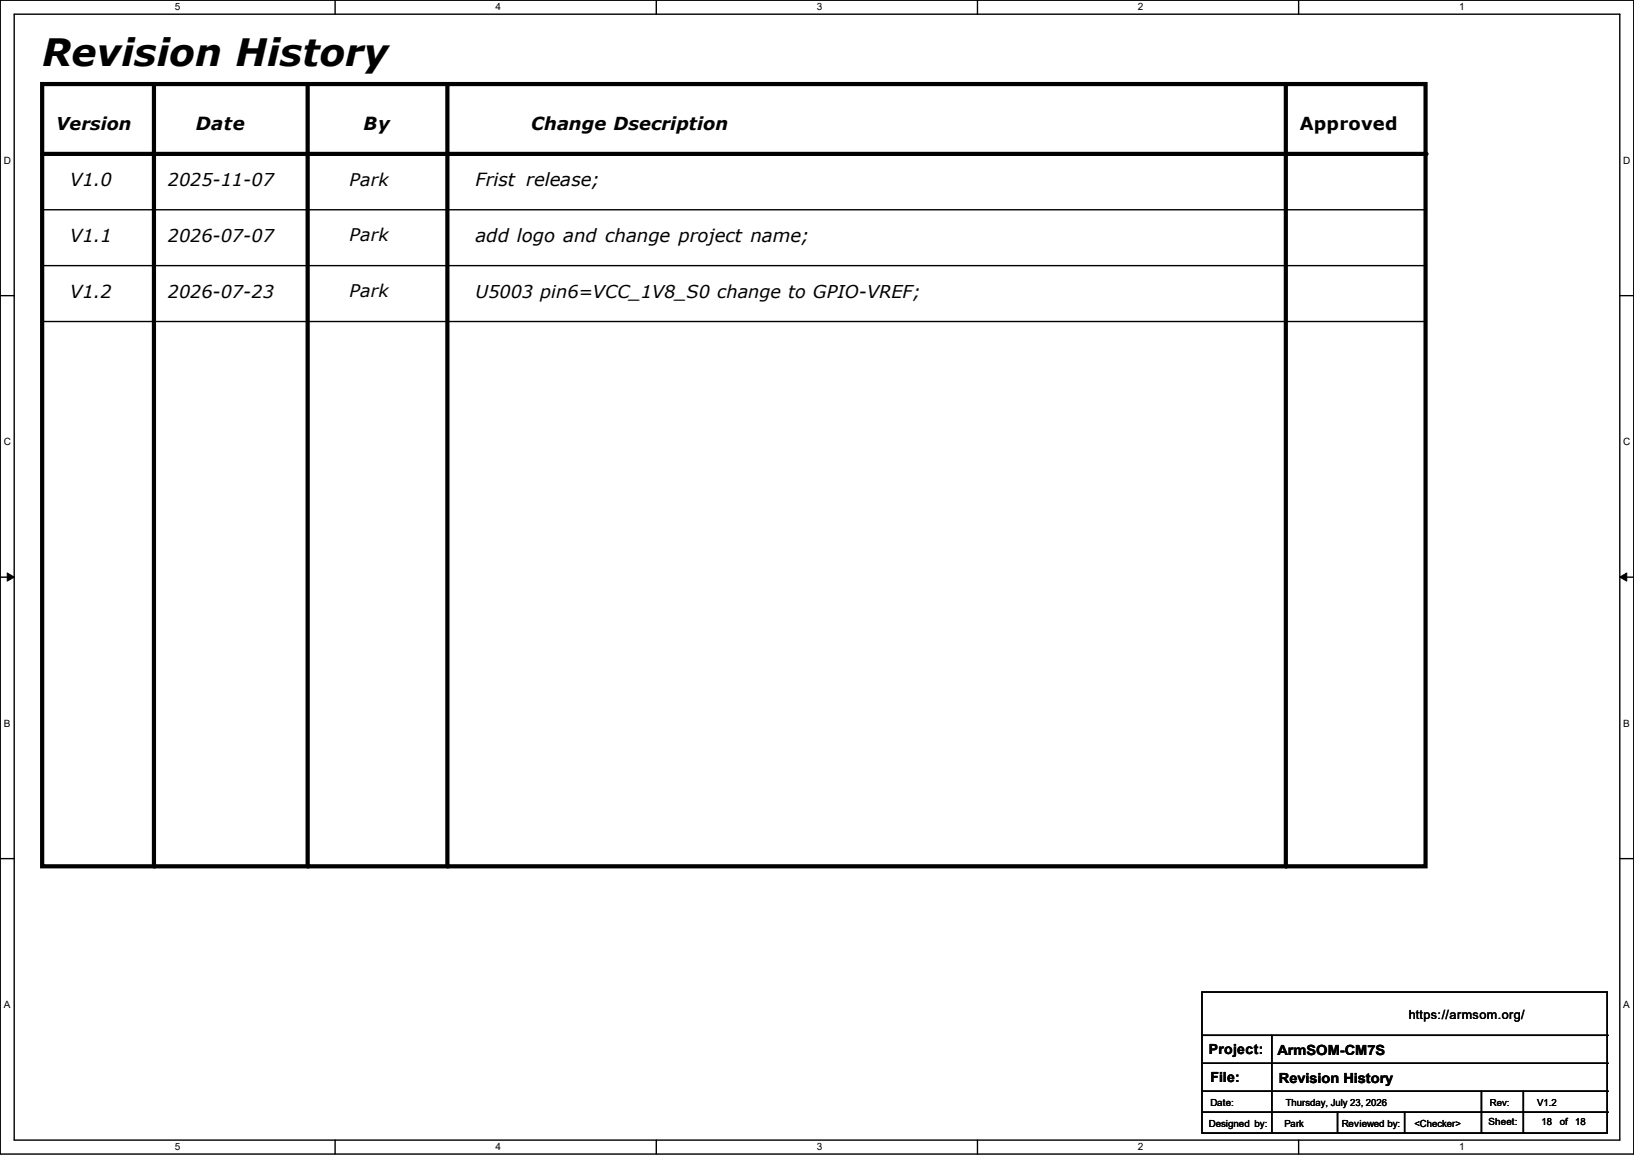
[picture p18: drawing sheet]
<svg xmlns="http://www.w3.org/2000/svg" width="297mm" height="210mm" viewBox="0 0 297 210" stroke-linecap="round" stroke-linejoin="round" font-family="sans-serif">
<defs><g id="words">
<text font-size="6.9" x="7.7" y="12">Revision History</text>
<g font-size="3.3">
<text x="35.6" y="23.7">Date</text>
<text x="66.1" y="23.7">By</text>
<text x="96.6" y="23.6">Change Dsecription</text>
<text x="236.3" y="23.6">Approved</text>
<text x="12.7" y="33.8">V1.0</text>
<text x="86.4" y="33.8">Frist release;</text>
<text x="12.7" y="43.9">V1.1</text>
<text x="86.4" y="44">add logo and change project name;</text>
<text x="12.7" y="54.1">V1.2</text>
</g>
<g font-size="3.2">
<text x="10.2" y="23.6">Version</text>
<text x="30.5" y="33.8">2025-11-07</text>
<text x="63.5" y="33.7">Park</text>
<text x="30.5" y="43.9">2026-07-07</text>
<text x="63.5" y="43.9">Park</text>
<text x="30.5" y="54.1">2026-07-23</text>
<text x="63.5" y="54.1">Park</text>
<text x="86.4" y="54.1">U5003 pin6=VCC_1V8_S0 change to GPIO-VREF;</text>
</g>
<g font-size="2.5">
<text x="219.8" y="191.6">Project:</text>
<text x="232.2" y="191.9">ArmSOM-CM7S</text>
<text x="220" y="196.7">File:</text>
<text x="232.5" y="197">Revision History</text>
</g>
<text font-size="2.3" x="256.1" y="185.3">https://armsom.org/</text>
<g font-size="1.8">
<text x="31.7" y="1.9">5</text>
<text x="90.1" y="1.9">4</text>
<text x="148.5" y="1.9">3</text>
<text x="206.8" y="1.9">2</text>
<text x="265.2" y="1.9">1</text>
<text x=".7" y="29.8">D</text>
<text x="295.1" y="29.8">D</text>
<text x=".7" y="80.9">C</text>
<text x="295.1" y="80.9">C</text>
<text x=".7" y="132.1">B</text>
<text x="295.1" y="132.1">B</text>
<text x=".7" y="183.3">A</text>
<text x="295.1" y="183.3">A</text>
<text x="220" y="201">Date:</text>
<text x="233.7" y="201">Thursday, July 23, 2026</text>
<text x="279.4" y="201">V1.2</text>
<text x="31.7" y="209.2">5</text>
<text x="90.1" y="209.2">4</text>
<text x="148.5" y="209.2">3</text>
<text x="206.8" y="209.2">2</text>
<text x="219.8" y="204.9">Designed by:</text>
<text x="233.5" y="204.9">Park</text>
<text x="243.9" y="204.9">Reviewed by:</text>
<text x="257.1" y="204.9">&lt;Checker&gt;</text>
<text x="265.2" y="209.2">1</text>
<text x="270.6" y="204.6">Sheet:</text>
<text x="280.2" y="204.6">18</text>
<text x="283.5" y="204.6">of</text>
<text x="286.3" y="204.6">18</text>
</g>
<text font-size="1.7" x="270.8" y="201">Rev:</text>
</g></defs>
<path d="M0 0h297v209.8h-297zM2.6 2.6h291.8v204.7h-291.8z" fill="none" stroke="#000" stroke-width=".25"/>
<g fill="#fff">
<path d="M31.7 .3h1v2h-1z"/>
<path d="M31.7 207.6h1v1.9h-1z"/>
</g>
<path d="M60.9 0v2.6M60.9 207.3v2.5" fill="none" stroke="#000" stroke-width=".25"/>
<g fill="#fff">
<path d="M90.1 .3h1v2h-1z"/>
<path d="M90.1 207.6h1v1.9h-1z"/>
</g>
<path d="M119.3 0v2.6M119.3 207.3v2.5" fill="none" stroke="#000" stroke-width=".25"/>
<g fill="#fff">
<path d="M148.5 .3h.9v2h-.9z"/>
<path d="M148.5 207.6h.9v1.9h-.9z"/>
</g>
<path d="M177.7 0v2.6M177.7 207.3v2.5" fill="none" stroke="#000" stroke-width=".25"/>
<g fill="#fff">
<path d="M206.8 .3h1v2h-1z"/>
<path d="M206.8 207.6h1v1.9h-1z"/>
</g>
<path d="M236.1 0v2.6M236.1 207.3v2.5" fill="none" stroke="#000" stroke-width=".25"/>
<g fill="#fff">
<path d="M265.2 .3h1v2h-1z"/>
<path d="M265.2 207.6h1v1.9h-1z"/>
<path d="M.7 28.2h1.2v1.9h-1.2z"/>
<path d="M295.1 28.2h1.2v1.9h-1.2z"/>
<path d="M.7 79.3h1.2v2h-1.2z"/>
<path d="M295.1 79.3h1.2v2h-1.2z"/>
</g>
<path d="M0 53.8h2.6M294.4 53.8h2.6" fill="none" stroke="#000" stroke-width=".25"/>
<g fill="#fff">
<path d="M.7 130.5h1.2v2h-1.2z"/>
<path d="M295.1 130.5h1.1v2h-1.1z"/>
</g>
<path d="M0 104.9h2.6M294.4 104.9h2.6" fill="none" stroke="#000" stroke-width=".25"/>
<path d="M1.3 104.2l1.3 .7-1.3 .8zM294.4 104.9l1.3-.7v1.5z" fill="#000" stroke="#000" stroke-width=".18"/>
<g fill="#fff">
<path d="M.7 181.7h1.2v2h-1.2z"/>
<path d="M295.1 181.7h1.1v2h-1.1z"/>
</g>
<g fill="none" stroke="#000" stroke-width=".25">
<path d="M7.7 38.1h251.4M259.1 38.1h.1M7.7 48.3h251.4M7.7 58.5h251.4M259.1 48.3h.1M259.1 58.5h.1M0 156.1h2.6M294.4 156.1h2.6M218.5 180.4h73.6v25.6h-73.6zM218.5 188.3h73.6M218.5 193.3h73.6M218.5 198.4h73.6"/>
<path d="M231.2 188.3v17.7M269.3 198.4v7.6M276.9 198.4v7.6M292.1 188.3h.1M292.1 193.3h.1M292.1 198.4h.1M218.5 202.2h73.6M231.2 206h.1M243.1 206h.1M243.1 202.2v3.8M255.3 206h.1M255.3 202.2v3.8"/>
<path d="M269.3 206h.1M276.9 206h.1M292.1 202.2h.1"/>
</g>
<path d="M7.7 15.3h251.4v142.2h-251.4zM28 15.3v142.2M55.9 15.3v142.2M81.3 15.3v142.2M233.7 15.3v142.2M7.7 28h251.4" fill="none" stroke="#000" stroke-width=".76"/>
<g fill="#000">
<circle cx="259.1" cy="28" r=".38"/>
<circle cx="28" cy="157.5" r=".38"/>
<circle cx="55.9" cy="157.5" r=".38"/>
<circle cx="81.3" cy="157.5" r=".38"/>
<circle cx="233.7" cy="157.5" r=".38"/>
</g>
<use href="#words"/>
</svg>
